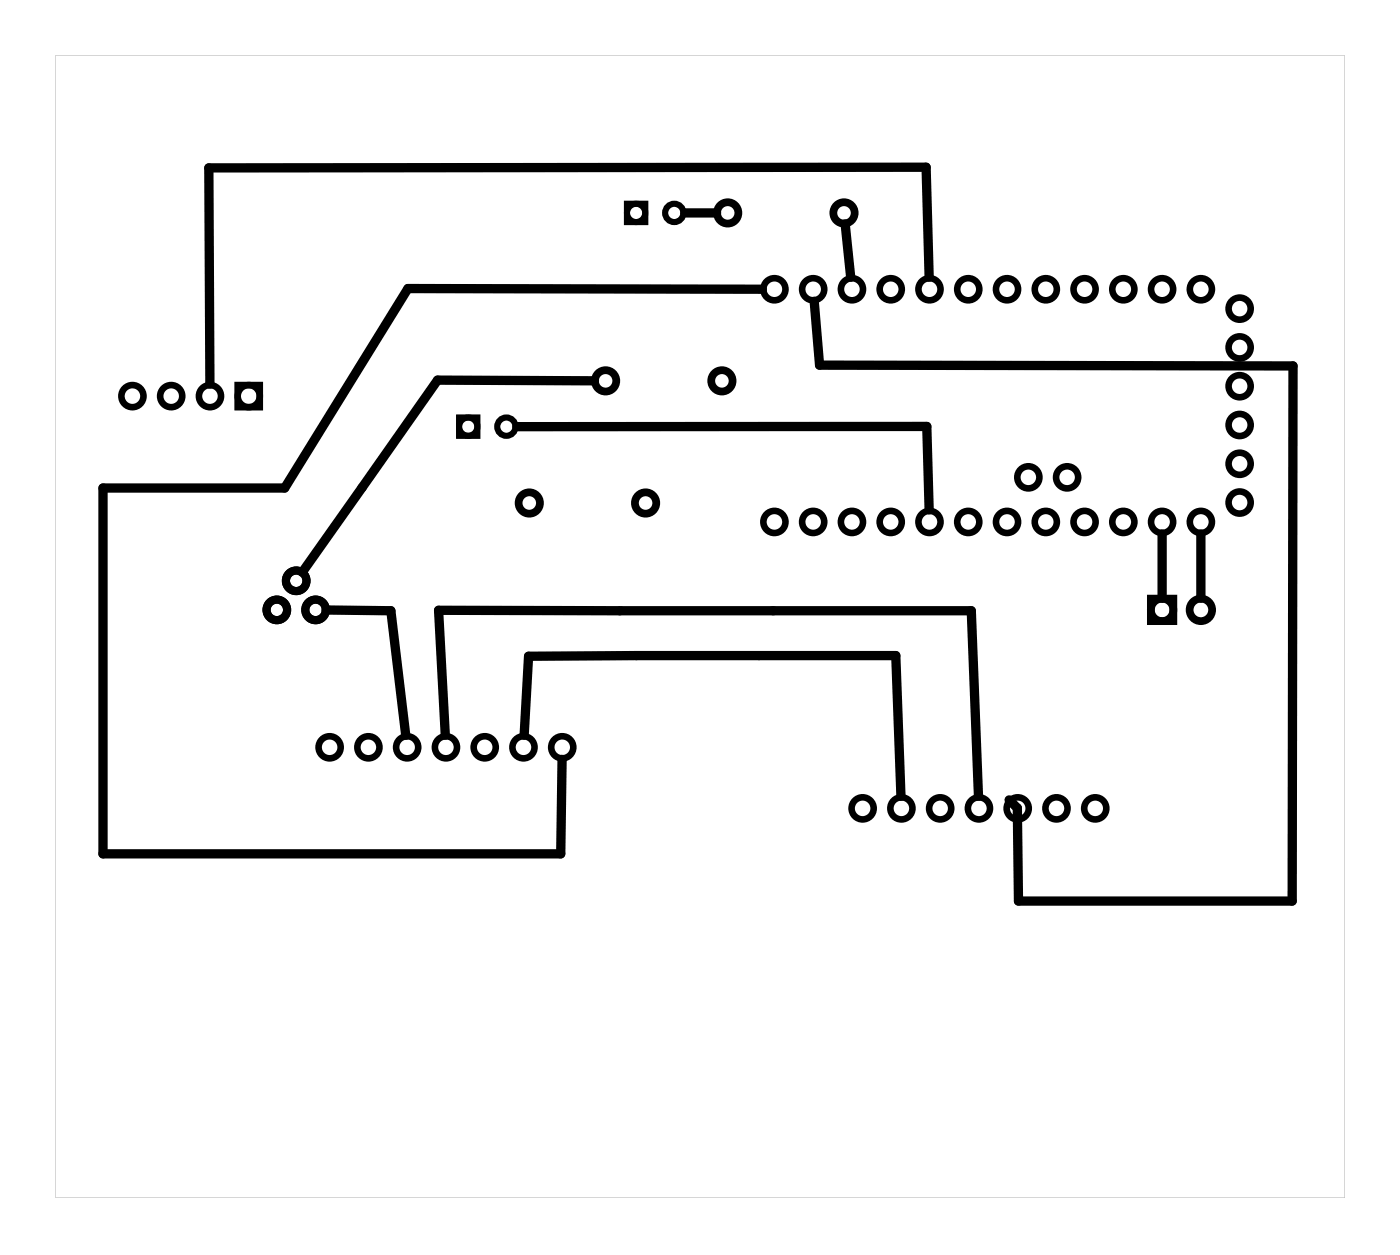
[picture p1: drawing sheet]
<svg xmlns="http://www.w3.org/2000/svg" width="92mm" height="82mm" viewBox="0 0 92 82" stroke-linecap="round" stroke-linejoin="round" font-family="sans-serif">
<path d="M3.6 3.6h84.5v74.8h-84.5zM3.6 3.6v74.8h84.5v-74.8z" fill="#000"/>
<g fill="none" stroke="#000" stroke-width=".51">
<path d="M75.4 39.2h1.5v1.5h-1.5z"/>
<circle cx="47.7" cy="13.9" r=".7"/>
<circle cx="55.3" cy="13.9" r=".7"/>
<circle cx="34.7" cy="32.9" r=".7"/>
<circle cx="39.7" cy="24.9" r=".7"/>
<circle cx="42.3" cy="32.9" r=".7"/>
<circle cx="47.3" cy="24.9" r=".7"/>
<circle cx="76.1" cy="39.9" r=".74"/>
<circle cx="78.7" cy="39.9" r=".74"/>
</g>
<g fill="none" stroke="#000" stroke-width=".43">
<path d="M15.6 25.2h1.4v1.5h-1.4z"/>
<circle cx="50.7" cy="18.9" r=".72"/>
<circle cx="53.3" cy="18.9" r=".72"/>
<circle cx="55.8" cy="18.9" r=".72"/>
<circle cx="58.4" cy="18.9" r=".72"/>
<circle cx="60.9" cy="18.9" r=".72"/>
<circle cx="63.4" cy="18.9" r=".72"/>
<circle cx="66" cy="18.9" r=".72"/>
<circle cx="68.5" cy="18.9" r=".72"/>
<circle cx="71.1" cy="18.9" r=".72"/>
<circle cx="73.6" cy="18.9" r=".72"/>
<circle cx="76.1" cy="18.9" r=".72"/>
<circle cx="78.7" cy="18.9" r=".72"/>
<circle cx="8.7" cy="25.9" r=".72"/>
<circle cx="11.2" cy="25.9" r=".72"/>
<circle cx="13.8" cy="25.9" r=".72"/>
<circle cx="16.3" cy="25.9" r=".72"/>
<circle cx="50.7" cy="34.2" r=".72"/>
<circle cx="53.3" cy="34.2" r=".72"/>
<circle cx="55.8" cy="34.2" r=".72"/>
<circle cx="58.4" cy="34.2" r=".72"/>
<circle cx="60.9" cy="34.2" r=".72"/>
<circle cx="63.4" cy="34.2" r=".72"/>
<circle cx="66" cy="34.2" r=".72"/>
<circle cx="67.4" cy="31.3" r=".72"/>
<circle cx="68.5" cy="34.2" r=".72"/>
<circle cx="69.9" cy="31.3" r=".72"/>
<circle cx="71.1" cy="34.2" r=".72"/>
<circle cx="73.6" cy="34.2" r=".72"/>
<circle cx="76.1" cy="34.2" r=".72"/>
<circle cx="78.7" cy="34.2" r=".72"/>
<circle cx="81.2" cy="20.2" r=".72"/>
<circle cx="81.2" cy="22.8" r=".72"/>
<circle cx="81.2" cy="30.4" r=".72"/>
<circle cx="81.2" cy="32.9" r=".72"/>
<circle cx="81.2" cy="25.3" r=".72"/>
<circle cx="81.2" cy="27.8" r=".72"/>
<circle cx="21.6" cy="48.9" r=".72"/>
<circle cx="24.1" cy="48.9" r=".72"/>
<circle cx="26.7" cy="48.9" r=".72"/>
<circle cx="29.2" cy="48.9" r=".72"/>
<circle cx="31.8" cy="48.9" r=".72"/>
<circle cx="34.3" cy="48.9" r=".72"/>
<circle cx="36.8" cy="48.9" r=".72"/>
<circle cx="56.5" cy="52.9" r=".72"/>
<circle cx="59.1" cy="52.9" r=".72"/>
<circle cx="61.6" cy="52.9" r=".72"/>
<circle cx="64.1" cy="52.9" r=".72"/>
<circle cx="66.7" cy="52.9" r=".72"/>
<circle cx="69.2" cy="52.9" r=".72"/>
<circle cx="71.8" cy="52.9" r=".72"/>
</g>
<g fill="none" stroke="#000" stroke-width=".53">
<circle cx="18.1" cy="39.9" r=".67"/>
<circle cx="19.4" cy="38" r=".67"/>
<circle cx="20.7" cy="39.9" r=".67"/>
</g>
<g fill="none" stroke="#000" stroke-width=".4">
<path d="M41.1 13.3h1.2v1.2h-1.2zM30.1 27.3h1.2v1.2h-1.2z"/>
<circle cx="41.7" cy="13.9" r=".6"/>
<circle cx="44.2" cy="13.9" r=".6"/>
<circle cx="30.7" cy="27.9" r=".6"/>
<circle cx="33.2" cy="27.9" r=".6"/>
</g>
<path d="M44.9 13.9h2M49.9 18.9h-23.2l-8 13.1h-12v23.9h30l.1-6.2M53.3 19.7l.4 4.2 31 .1v35h-18v-6.1l-.6-.5M55.4 14.7l.3 3.5M60.9 18.2l-.2-7.2h-47l.1 14.2M21.4 40h4.2l1 8.2M33.9 27.9h26.8l.2 5.5M38.9 24.9h-10.2l-8.9 12.6M76.1 35v4.2M78.7 35v4.2M29.2 48.2l-.5-8.2h34.9l.5 12.2M34.3 48.2l.3-5.2 24.1-.1 .3 9.3" fill="none" stroke="#000" stroke-width=".61"/>
</svg>
